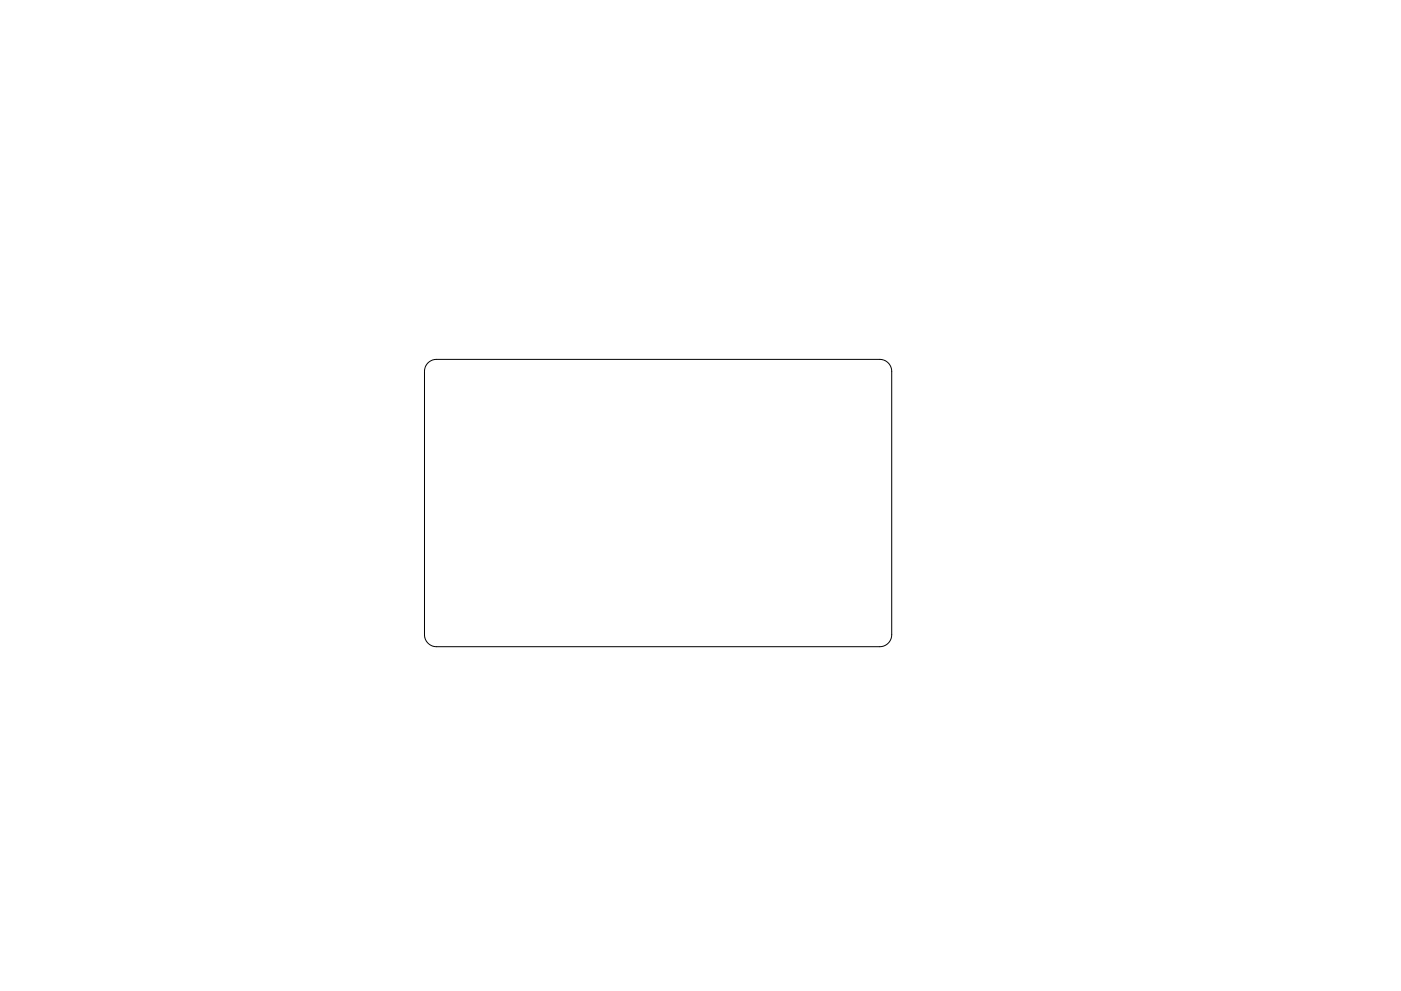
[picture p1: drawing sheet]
<svg xmlns="http://www.w3.org/2000/svg" width="297mm" height="210mm" viewBox="0 0 297 210" stroke-linecap="round" stroke-linejoin="round" font-family="sans-serif">
<path d="M90.7 77l1-.6 .8-.2h94a2.54 2.54 0 0 1 2.6 2.6v55.9a2.54 2.54 0 0 1-2.6 2.5h-94a2.54 2.54 0 0 1-2.5-2.5v-55.9l.2-.9z" fill="none" stroke="#000" stroke-width=".21"/>
</svg>
